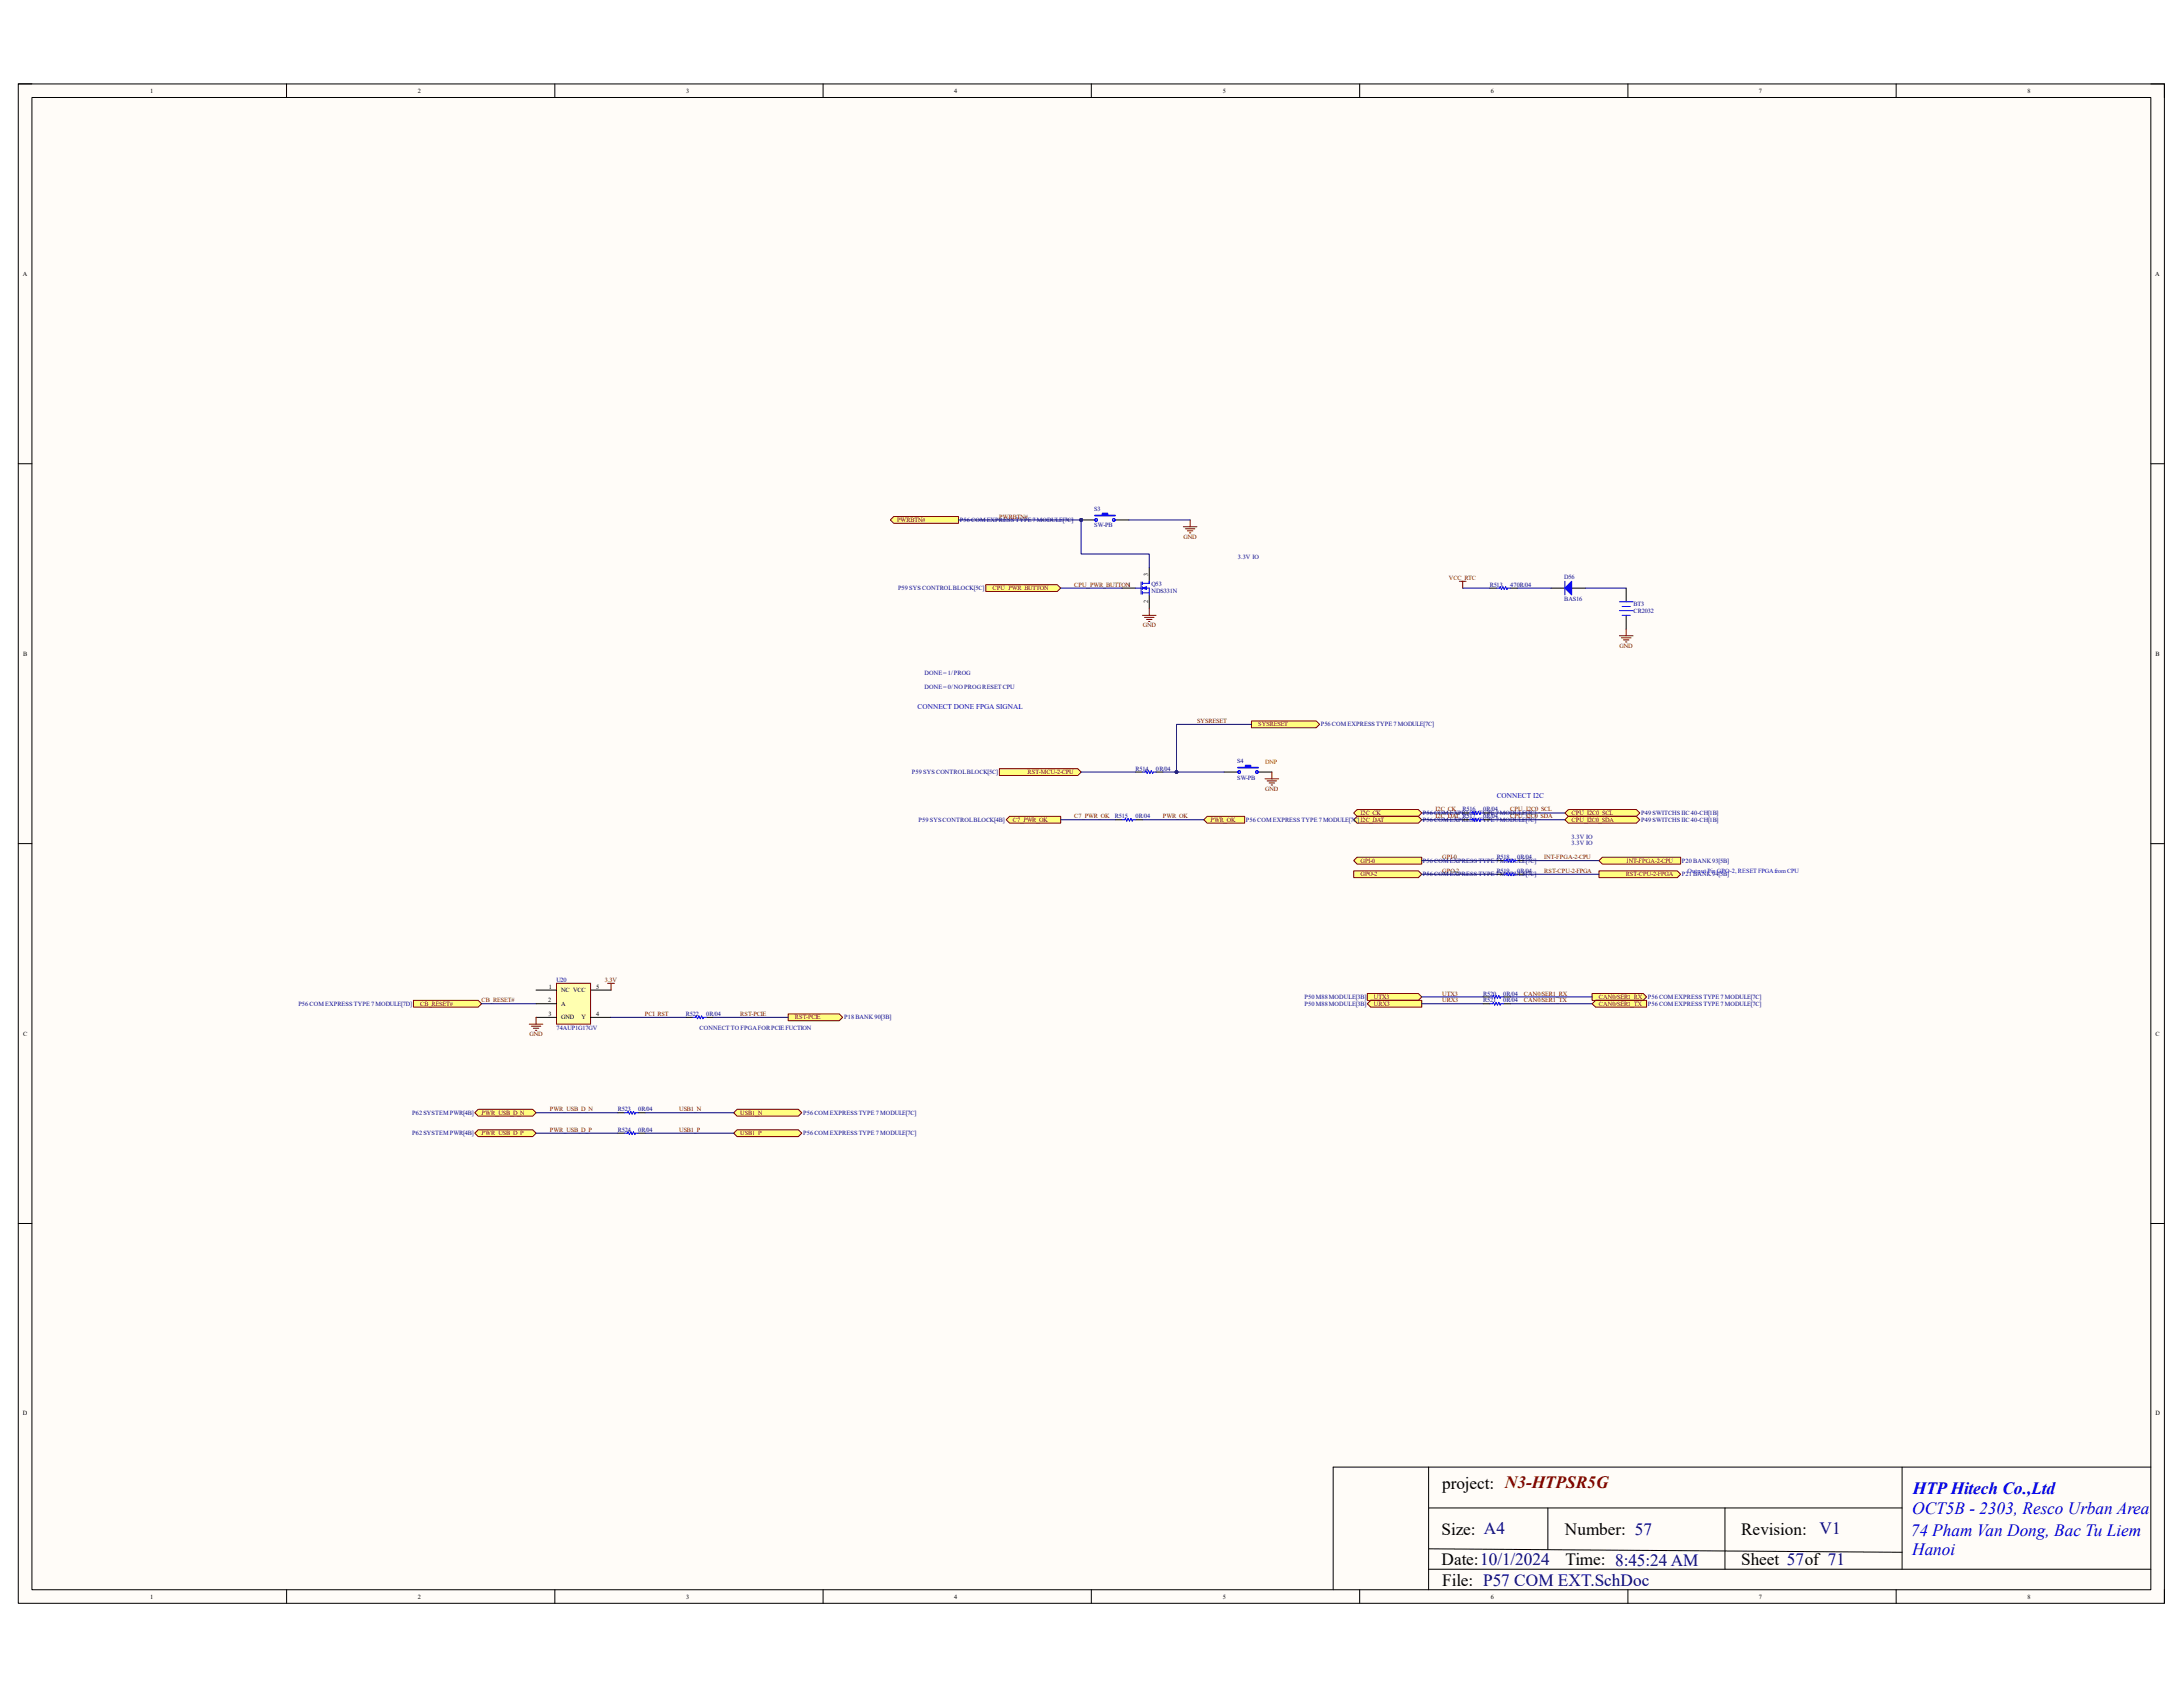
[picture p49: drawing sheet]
<svg xmlns="http://www.w3.org/2000/svg" width="279mm" height="216mm" viewBox="0 0 279 216" stroke-linecap="round" stroke-linejoin="round" font-family="sans-serif">
<defs><g id="words">
<g font-size="2.2">
<text x="184.6" y="190.6">project: N3-HTPSR5G</text>
<text x="184.5" y="196.4">Size: A4</text>
<text x="200.3" y="196.4">Number: 57</text>
<text x="222.8" y="196.4">Revision:</text>
<text x="184.5" y="200.3">Date:10/1/2024</text>
<text x="184.6" y="202.9">File: P57 COM EXT.SchDoc</text>
<text x="200.4" y="200.3">Time: 8:45:24 AM</text>
<text x="222.8" y="200.3">Sheet 57of 71</text>
</g>
<g font-size="2.2" fill="#00f">
<text x="244.8" y="191.2">HTP Hitech Co.,Ltd</text>
<text x="244.6" y="196.5">74 Pham Van Dong, Bac Tu Liem</text>
<text x="244.7" y="193.8">OCT5B - 2303, Resco Urban Area</text>
<text x="244.7" y="199.1">Hanoi</text>
</g>
<text font-size="2.2" fill="#000080" x="232.9" y="196.3">V1</text>
<g font-size=".9" fill="#00f">
<text x="117.4" y="90.8">CONNECT DONE FPGA SIGNAL</text>
<text x="191.6" y="102.1">CONNECT I2C</text>
</g>
<g font-size=".8">
<text x="19.2" y="11.9">1</text>
<text x="53.5" y="11.9">2</text>
<text x="87.8" y="11.9">3</text>
<text x="122.1" y="11.9">4</text>
<text x="156.5" y="11.9">5</text>
<text x="190.8" y="11.9">6</text>
<text x="225.1" y="11.9">7</text>
<text x="259.5" y="11.9">8</text>
<text x="2.9" y="35.3">A</text>
<text x="275.8" y="35.3">A</text>
<text x="146.9" y="77.2" transform="rotate(-90 146.9 77.2)">2</text>
<text x="146.9" y="73.7" transform="rotate(-90 146.9 73.7)">3</text>
<text x="3" y="83.9">B</text>
<text x="275.9" y="83.9">B</text>
<text x="70.1" y="128.3">2</text>
<text x="70.2" y="130">3</text>
<text x="70.2" y="126.5">1</text>
<text x="71.8" y="127">NC VCC</text>
<text x="71.8" y="128.7">A</text>
<text x="71.8" y="130.5">GND</text>
<text x="74.4" y="130.5">Y</text>
<text x="76.3" y="130">4</text>
<text x="76.3" y="126.5">5</text>
<text x="3" y="132.5">C</text>
<text x="275.9" y="132.5">C</text>
<text x="2.9" y="181.1">D</text>
<text x="275.9" y="181.1">D</text>
<text x="19.2" y="204.6">1</text>
<text x="53.5" y="204.6">2</text>
<text x="87.8" y="204.6">3</text>
<text x="122.1" y="204.6">4</text>
<text x="156.5" y="204.6">5</text>
<text x="190.8" y="204.6">6</text>
<text x="225.1" y="204.6">7</text>
<text x="259.5" y="204.6">8</text>
</g>
<g font-size=".8" fill="#000080">
<text x="140" y="65.4">S3</text>
<text x="122.9" y="66.8">P56 COM EXPRESS TYPE 7 MODULE[7C]</text>
<text x="140" y="67.5">SW-PB</text>
<text x="158.4" y="71.6">3.3V IO</text>
<text x="114.9" y="75.5">P59 SYS CONTROL BLOCK[5C]</text>
<text x="147.4" y="75">Q53</text>
<text x="147.4" y="75.9">NDS331N</text>
<text x="190.7" y="75.1">R513</text>
<text x="193.3" y="75.1">470R/04</text>
<text x="200.2" y="74.1">D56</text>
<text x="200.2" y="76.9">BAS16</text>
<text x="209.1" y="77.6">BT3</text>
<text x="209.1" y="78.5">CR2032</text>
<text x="118.3" y="86.4">DONE = 1/ PROG</text>
<text x="118.3" y="88.2">DONE = 0/ NO PROG RESET CPU</text>
<text x="169" y="93">P56 COM EXPRESS TYPE 7 MODULE[7C]</text>
<text x="116.7" y="99.1">P59 SYS CONTROL BLOCK[5C]</text>
<text x="145.3" y="98.6">R514</text>
<text x="148" y="98.6">0R/04</text>
<text x="158.3" y="97.7">S4</text>
<text x="158.3" y="99.8">SW-PB</text>
<text x="117.6" y="105.2">P59 SYS CONTROL BLOCK[4B]</text>
<text x="142.7" y="104.7">R515</text>
<text x="145.3" y="104.7">0R/04</text>
<text x="159.5" y="105.2">P56 COM EXPRESS TYPE 7 MODULE[7C]I2C_DAT</text>
<text x="182.1" y="104.3">P56 COM EXPRESS TYPE 7 MODULE[7C]</text>
<text x="182.1" y="105.2">P56 COM EXPRESS TYPE 7 MODULE[7C]</text>
<text x="187.2" y="103.8">R516</text>
<text x="189.8" y="103.8">0R/04</text>
<text x="189.8" y="104.7">0R/04</text>
<text x="201.1" y="107.4">3.3V IO</text>
<text x="210.1" y="104.3">P49 SWITCHS IIC 40-CH[1B]</text>
<text x="210.1" y="105.2">P49 SWITCHS IIC 40-CH[1B]</text>
<text x="182.1" y="112.1">P56 COM EXPRESS TYPE 7 MODULE[7C]</text>
<text x="182.1" y="110.4">P56 COM EXPRESS TYPE 7 MODULE[7C]</text>
<text x="191.6" y="110">R518</text>
<text x="191.6" y="111.7">R519</text>
<text x="194.2" y="110">0R/04</text>
<text x="194.2" y="111.7">0R/04</text>
<text x="201.1" y="108.2">3.3V IO</text>
<text x="215.3" y="112.1">P21 BANK 94[5B]</text>
<text x="215.3" y="110.4">P20 BANK 93[5B]</text>
<text x="71.2" y="125.6">U20</text>
<text x="38.2" y="128.7">P56 COM EXPRESS TYPE 7 MODULE[7D]</text>
<text x="71.2" y="131.8">74AUP1G17GV</text>
<text x="87.8" y="130">R522</text>
<text x="89.5" y="131.8">CONNECT TO FPGA FOR PCIE FUCTION</text>
<text x="90.4" y="130">0R/04</text>
<text x="108" y="130.5">P18 BANK 90[3B]</text>
<text x="167" y="127.8">P50 M88 MODULE[3B]</text>
<text x="167" y="128.7">P50 M88 MODULE[3B]</text>
<text x="189.8" y="127.4">R520</text>
<text x="189.8" y="128.3">R521</text>
<text x="192.4" y="127.4">0R/04</text>
<text x="192.4" y="128.3">0R/04</text>
<text x="210.9" y="127.8">P56 COM EXPRESS TYPE 7 MODULE[7C]</text>
<text x="210.9" y="128.7">P56 COM EXPRESS TYPE 7 MODULE[7C]</text>
<text x="52.7" y="142.7">P62 SYSTEM PWR[4B]</text>
<text x="79.1" y="142.2">R523</text>
<text x="81.7" y="142.2">0R/04</text>
<text x="102.8" y="142.7">P56 COM EXPRESS TYPE 7 MODULE[7C]</text>
<text x="52.7" y="145.3">P62 SYSTEM PWR[4B]</text>
<text x="79.1" y="144.9">R524</text>
<text x="81.7" y="144.9">0R/04</text>
<text x="102.8" y="145.3">P56 COM EXPRESS TYPE 7 MODULE[7C]</text>
</g>
<g font-size=".8" fill="#800000">
<text x="114.8" y="66.8">PWRBTN#</text>
<text x="127.9" y="66.4">PWRBTN#</text>
<text x="151.5" y="69">GND</text>
<text x="127" y="75.5">CPU_PWR_BUTTON</text>
<text x="137.5" y="75.1">CPU_PWR_BUTTON1</text>
<text x="185.4" y="74.2">VCC_RTC</text>
<text x="146.3" y="80.3">GND</text>
<text x="207.3" y="82.9">GND</text>
<text x="153.2" y="92.5">SYSRESET</text>
<text x="161" y="93">SYSRESET</text>
<text x="131.5" y="99.1">RST-MCU-2-CPU</text>
<text x="161.9" y="101.3">GND</text>
<text x="129.6" y="105.2">C7_PWR_OK</text>
<text x="137.5" y="104.7">C7_PWR_OK</text>
<text x="148.8" y="104.7">PWR_OK</text>
<text x="154.9" y="105.2">PWR_OK</text>
<text x="174.1" y="104.3">I2C_CK</text>
<text x="183.7" y="104.7">I2C_DAT R517</text>
<text x="183.7" y="103.8">I2C_CK</text>
<text x="193.3" y="104.7">CPU_I2C0_SDA</text>
<text x="193.3" y="103.8">CPU_I2C0_SCL</text>
<text x="201.1" y="104.3">CPU_I2C0_SCL</text>
<text x="201.1" y="105.2">CPU_I2C0_SDA</text>
<text x="174.1" y="112.1">GPO-2</text>
<text x="174.1" y="110.4">GPI-0</text>
<text x="184.6" y="110">GPI-0</text>
<text x="184.6" y="111.7">GPO-2</text>
<text x="197.7" y="111.7">RST-CPU-2-FPGA</text>
<text x="197.7" y="110">INT-FPGA-2-CPU</text>
<text x="208.1" y="112.1">RST-CPU-2-FPGA</text>
<text x="208.2" y="110.4">INT-FPGA-2-CPU</text>
<text x="77.4" y="125.6">3.3V</text>
<text x="53.8" y="128.7">CB_RESET#</text>
<text x="61.6" y="128.3">CB_RESET#</text>
<text x="82.5" y="130">PCI_RST</text>
<text x="94.7" y="130">RST-PCIE</text>
<text x="101.7" y="130.5">RST-PCIE</text>
<text x="175.9" y="127.8">UTX3</text>
<text x="175.9" y="128.7">URX3</text>
<text x="184.6" y="127.4">UTX3</text>
<text x="184.6" y="128.3">URX3</text>
<text x="195" y="128.3">CAN0/SER1_TX</text>
<text x="195" y="127.4">CAN0/SER1_RX</text>
<text x="204.6" y="127.8">CAN0/SER1_RX</text>
<text x="204.6" y="128.7">CAN0/SER1_TX</text>
<text x="67.8" y="132.6">GND</text>
<text x="61.6" y="142.7">PWR_USB_D_N</text>
<text x="70.4" y="142.2">PWR_USB_D_N</text>
<text x="86.9" y="142.2">USB1_N</text>
<text x="94.7" y="142.7">USB1_N</text>
<text x="61.6" y="145.3">PWR_USB_D_P</text>
<text x="70.4" y="144.9">PWR_USB_D_P</text>
<text x="86.9" y="144.9">USB1_P</text>
<text x="94.7" y="145.3">USB1_P</text>
</g>
<text font-size=".8" fill="#f00" x="161.9" y="97.7">DNP</text>
<text font-size=".8" fill="#00f" x="216" y="111.7">Output Pin GPO-2, RESET FPGA from CPU</text>
</g></defs>
<path d="M2.3 10.7h274.7v194.5h-274.7z" fill-rule="evenodd" fill="#fffcf8"/>
<path d="M2.3 10.7h274.7v194.5h-274.7z" fill="none" stroke="#000" stroke-width=".13"/>
<path d="M4.1 12.5h271.2v191h-271.2z" fill-rule="evenodd" fill="#fffcf8"/>
<g fill="none" stroke="#000" stroke-width=".13">
<path d="M2.3 10.7h1.8M4.1 12.5h271.2v191h-271.2zM36.7 10.7v1.8M71 10.7v1.8M105.3 10.7v1.8M139.7 10.7v1.8M174 10.7v1.8M208.4 10.7v1.8M242.7 10.7v1.8M275.3 10.7h1.7v1.8M2.3 59.3h1.8M275.3 59.4h1.7"/>
<path d="M2.3 108h1.8M275.3 108h1.7M2.3 156.6h1.8M275.3 156.6h1.7M182.8 187.8v15.7M182.8 193h60.6M182.8 198.2l60.6 .5M198.1 193v5.3M220.8 193v7.8M243.4 187.8v13M275.3 187.8h-104.7v15.7M36.7 203.5v1.7"/>
<path d="M71 203.5v1.7M105.3 203.5v1.7M139.7 203.5v1.7M174 203.5v1.7M182.8 200.8h92.5M208.4 203.5v1.7M242.7 203.5v1.7M277 203.5v1.7"/>
</g>
<path d="M114.4 66.1h8.3v.9h-8.3l-.4-.5z" fill-rule="evenodd" fill="#ffff80"/>
<path d="M114.4 66.1h8.3v.9h-8.3l-.4-.5z" fill="none" stroke="#800000" stroke-width=".13"/>
<path d="M160.2 92.3h8.3l.4 .4-.4 .4h-8.3z" fill-rule="evenodd" fill="#ffff80"/>
<path d="M160.2 92.3h8.3l.4 .4-.4 .4h-8.3z" fill="none" stroke="#800000" stroke-width=".13"/>
<path d="M94.3 142h7.9l.4 .4-.4 .4h-7.9l-.4-.4z" fill-rule="evenodd" fill="#ffff80"/>
<path d="M94.3 142h7.9l.4 .4-.4 .4h-7.9l-.4-.4z" fill="none" stroke="#800000" stroke-width=".13"/>
<path d="M93.9 145l.4-.4h7.9l.4 .4-.4 .5h-7.9z" fill-rule="evenodd" fill="#ffff80"/>
<path d="M93.9 145l.4-.4h7.9l.4 .4-.4 .5h-7.9z" fill="none" stroke="#800000" stroke-width=".13"/>
<path d="M173.7 103.6h7.8l.5 .4-.5 .5h-7.8l-.4-.5z" fill-rule="evenodd" fill="#ffff80"/>
<path d="M173.7 103.6h7.8l.5 .4-.5 .5h-7.8l-.4-.5z" fill="none" stroke="#800000" stroke-width=".13"/>
<path d="M173.7 104.5h7.8l.5 .4-.5 .4h-7.8l-.4-.4z" fill-rule="evenodd" fill="#ffff80"/>
<path d="M173.7 104.5h7.8l.5 .4-.5 .4h-7.8l-.4-.4z" fill="none" stroke="#800000" stroke-width=".13"/>
<circle cx="138.4" cy="66.5" r=".17" fill="#000080"/>
<circle cx="138.4" cy="66.5" r=".17" fill="none" stroke="#000080" stroke-width=".13"/>
<path d="M138.4 66.5h1.7" fill="none" stroke="#000" stroke-width=".13"/>
<circle cx="138.4" cy="66.5" r=".17" fill="#000080"/>
<circle cx="138.4" cy="66.5" r=".17" fill="none" stroke="#000080" stroke-width=".13"/>
<path d="M142.7 66.5h1.8" fill="none" stroke="#000" stroke-width=".13"/>
<path d="M140.1 65.9h1v-.2h.7v.2h.9v.1h-2.6z" fill-rule="evenodd" fill="#00f"/>
<g fill="none" stroke="#00f" stroke-width=".13">
<path d="M140.1 65.9h1v-.2h.7v.2h.9v.1h-2.6zM145.3 75.3h.7M146 74.5v1.5M146.2 74.7h.9M146.2 75.3h.9v.8M146.2 75.9h.9M146.2 74.5v.3M146.2 75.1v.3M146.2 75.7v.3"/>
<circle cx="140.3" cy="66.5" r=".17"/>
<circle cx="142.6" cy="66.5" r=".17"/>
</g>
<path d="M151.5 67.4h1.7M151.7 67.7h1.2M152 67.9h.7M152.2 68.2h.2M152.3 66.5v.9" fill="none" stroke="#800000" stroke-width=".13"/>
<path d="M143.6 75.3h1.7M147.1 72.6v1.8M147.1 76.1v1.8" fill="none" stroke="#000" stroke-width=".13"/>
<path d="M146.2 75.3l.5-.2v.3z" fill="#00f"/>
<path d="M146.2 75.3l.5-.2v.3zM147.1 74.4v.3" fill="none" stroke="#00f" stroke-width=".13"/>
<path d="M146.2 78.8h1.8M146.5 79h1.2M146.7 79.3h.7M147 79.5h.2M147.1 77.9v.9" fill="none" stroke="#800000" stroke-width=".13"/>
<path d="M126.2 74.8h9.1l.5 .5-.5 .4h-9.1z" fill-rule="evenodd" fill="#ffff80"/>
<path d="M126.2 74.8h9.1l.5 .5-.5 .4h-9.1z" fill="none" stroke="#800000" stroke-width=".13"/>
<path d="M198.5 75.3h1.8M201.2 75.3h1.7M208.1 75.3v1.7M208.1 78.8v1.7M187.2 104h.9M187.2 104.9h.9M189.8 104h.9M189.8 104.9h.9M191.6 110.1h.8M191.6 111.9h.8M194.2 110.1h.9M194.2 111.9h.9" fill="none" stroke="#000" stroke-width=".13"/>
<path d="M207.3 78.1h1.7M207.3 77h1.7M207.6 77.6h1.1M207.6 78.8h1.1M188.1 104h.3l.1-.1 .2 .3 .2-.3 .1 .3 .2-.3 .2 .3 .1-.2h.3M188.1 104.9h.3l.1-.2 .2 .4 .2-.4 .1 .4 .2-.4 .2 .4 .1-.2h.3M192.4 111.9h.4l.1-.2 .2 .4 .1-.4 .2 .4 .2-.4 .1 .4 .1-.2h.4M192.4 110.1h.4l.1-.1 .2 .3 .1-.3 .2 .3 .2-.3 .1 .3 .1-.2h.4" fill="none" stroke="#00f" stroke-width=".13"/>
<path d="M201.2 74.4v1.7l-.9-.8z" fill="#00f"/>
<path d="M191.6 75.3h.3l.1-.2 .2 .3 .2-.3 .1 .3 .2-.3 .2 .3 .1-.1h.3M200.3 74.4v1.7M201.2 74.4v1.7l-.9-.8z" fill="none" stroke="#00f" stroke-width=".13"/>
<path d="M190.7 75.3h.9M193.3 75.3h.9" fill="none" stroke="#000" stroke-width=".13"/>
<path d="M186.8 74.4h.8M187.2 74.4v.9M207.3 81.4h1.7M207.5 81.6h1.2M207.8 81.9h.7M208 82.2h.2M208.1 80.5v.9" fill="none" stroke="#800000" stroke-width=".13"/>
<path d="M71.2 125.8h4.4v5.3h-4.4z" fill-rule="evenodd" fill="#ffffb0"/>
<path d="M67.7 131.1h1.8M68 131.3h1.2M68.3 131.6h.7M68.5 131.9h.2M68.6 130.2v.9M71.2 125.8h4.4v5.3h-4.4zM77.8 125.8h.8M78.2 125.8v.9" fill="none" stroke="#800000" stroke-width=".13"/>
<path d="M68.6 126.7h2.6M68.6 128.5h2.6M68.6 130.2h2.6M75.6 126.7h2.6M75.6 130.2h2.6" fill="none" stroke="#000" stroke-width=".13"/>
<path d="M52.9 128h8.3l.4 .5-.4 .4h-8.3z" fill-rule="evenodd" fill="#ffff80"/>
<path d="M52.9 128h8.3l.4 .5-.4 .4h-8.3z" fill="none" stroke="#800000" stroke-width=".13"/>
<path d="M175 127.1h6.5l.5 .5-.5 .4h-6.5z" fill-rule="evenodd" fill="#ffff80"/>
<path d="M175 127.1h6.5l.5 .5-.5 .4h-6.5z" fill="none" stroke="#800000" stroke-width=".13"/>
<path d="M175 128.5l.4-.5h6.6v.9h-6.6z" fill-rule="evenodd" fill="#ffff80"/>
<path d="M175 128.5l.4-.5h6.6v.9h-6.6z" fill="none" stroke="#800000" stroke-width=".13"/>
<path d="M189.8 127.6h.9M189.8 128.5h.9M192.4 127.6h.9M192.4 128.5h.9" fill="none" stroke="#000" stroke-width=".13"/>
<path d="M190.7 127.6h.3l.1-.2 .2 .4 .2-.4 .2 .4 .1-.4 .2 .4 .1-.2h.3M190.7 128.5h.3l.1-.2 .2 .3 .2-.3 .2 .3 .1-.3 .2 .3 .1-.1h.3" fill="none" stroke="#00f" stroke-width=".13"/>
<path d="M200.3 104l.4-.4h8.7l.5 .4-.5 .5h-8.7z" fill-rule="evenodd" fill="#ffff80"/>
<path d="M200.3 104l.4-.4h8.7l.5 .4-.5 .5h-8.7z" fill="none" stroke="#800000" stroke-width=".13"/>
<path d="M200.3 104.9l.4-.4h8.7l.5 .4-.5 .4h-8.7z" fill-rule="evenodd" fill="#ffff80"/>
<path d="M200.3 104.9l.4-.4h8.7l.5 .4-.5 .4h-8.7z" fill="none" stroke="#800000" stroke-width=".13"/>
<path d="M203.8 127.1h6.5l.4 .5-.4 .4h-6.5z" fill-rule="evenodd" fill="#ffff80"/>
<path d="M203.8 127.1h6.5l.4 .5-.4 .4h-6.5z" fill="none" stroke="#800000" stroke-width=".13"/>
<path d="M203.8 128.5l.4-.5h6.5v.9h-6.5z" fill-rule="evenodd" fill="#ffff80"/>
<path d="M203.8 128.5l.4-.5h6.5v.9h-6.5z" fill="none" stroke="#800000" stroke-width=".13"/>
<path d="M61.2 142h7l.4 .4-.4 .4h-7l-.4-.4z" fill-rule="evenodd" fill="#ffff80"/>
<path d="M61.2 142h7l.4 .4-.4 .4h-7l-.4-.4z" fill="none" stroke="#800000" stroke-width=".13"/>
<path d="M61.2 144.6h7l.4 .4-.4 .5h-7l-.4-.5z" fill-rule="evenodd" fill="#ffff80"/>
<path d="M61.2 144.6h7l.4 .4-.4 .5h-7l-.4-.5z" fill="none" stroke="#800000" stroke-width=".13"/>
<path d="M79.1 142.4h.8M79.1 145h.8M81.7 142.4h.9M81.7 145h.9" fill="none" stroke="#000" stroke-width=".13"/>
<path d="M79.9 142.4h.4l.1-.2 .2 .4 .1-.4 .2 .4 .2-.4 .2 .4v-.2h.4M79.9 145h.4l.1-.2 .2 .4 .1-.4 .2 .4 .2-.4 .2 .4v-.2h.4" fill="none" stroke="#00f" stroke-width=".13"/>
<path d="M204.6 111.5h10.1l.4 .4-.4 .4h-10.1z" fill-rule="evenodd" fill="#ffff80"/>
<path d="M204.6 111.5h10.1l.4 .4-.4 .4h-10.1z" fill="none" stroke="#800000" stroke-width=".13"/>
<path d="M173.3 111.5h8.2l.5 .4-.5 .4h-8.2z" fill-rule="evenodd" fill="#ffff80"/>
<path d="M173.3 111.5h8.2l.5 .4-.5 .4h-8.2z" fill="none" stroke="#800000" stroke-width=".13"/>
<path d="M173.7 109.7h8.3v.9h-8.3l-.4-.5z" fill-rule="evenodd" fill="#ffff80"/>
<path d="M173.7 109.7h8.3v.9h-8.3l-.4-.5z" fill="none" stroke="#800000" stroke-width=".13"/>
<path d="M204.6 110.1l.5-.4h10v.9h-10z" fill-rule="evenodd" fill="#ffff80"/>
<path d="M204.6 110.1l.5-.4h10v.9h-10z" fill="none" stroke="#800000" stroke-width=".13"/>
<path d="M87.8 130.2h.9M90.4 130.2h.9" fill="none" stroke="#000" stroke-width=".13"/>
<path d="M88.7 130.2h.3l.1-.2 .2 .4 .2-.4 .1 .4 .2-.4 .2 .4 .1-.2h.3" fill="none" stroke="#00f" stroke-width=".13"/>
<path d="M100.9 129.8h6.5l.4 .4-.4 .4h-6.5z" fill-rule="evenodd" fill="#ffff80"/>
<path d="M100.9 129.8h6.5l.4 .4-.4 .4h-6.5z" fill="none" stroke="#800000" stroke-width=".13"/>
<path d="M145.3 98.8h.9M148 98.8h.8M142.7 104.9h.9M145.3 104.9h.9" fill="none" stroke="#000" stroke-width=".13"/>
<path d="M146.2 98.8h.4l.1-.2 .1 .4 .2-.4 .2 .4 .2-.4 .1 .4 .1-.2h.4M143.6 104.9h.4v-.2l.2 .4 .2-.4 .2 .4 .1-.4 .2 .4 .1-.2h.3" fill="none" stroke="#00f" stroke-width=".13"/>
<path d="M128.8 104.9l.4-.4h6.6v.8h-6.6z" fill-rule="evenodd" fill="#ffff80"/>
<path d="M128.8 104.9l.4-.4h6.6v.8h-6.6z" fill="none" stroke="#800000" stroke-width=".13"/>
<path d="M154.1 104.9l.4-.4h4.8v.8h-4.8z" fill-rule="evenodd" fill="#ffff80"/>
<path d="M154.1 104.9l.4-.4h4.8v.8h-4.8z" fill="none" stroke="#800000" stroke-width=".13"/>
<path d="M127.9 98.4h10l.5 .4-.5 .4h-10z" fill-rule="evenodd" fill="#ffff80"/>
<path d="M127.9 98.4h10l.5 .4-.5 .4h-10z" fill="none" stroke="#800000" stroke-width=".13"/>
<path d="M156.7 98.8h1.7M161 98.8h1.8" fill="none" stroke="#000" stroke-width=".13"/>
<path d="M158.4 98.2h1v-.3h.7v.3h.9v.1h-2.6z" fill-rule="evenodd" fill="#00f"/>
<g fill="none" stroke="#00f" stroke-width=".13">
<path d="M158.4 98.2h1v-.3h.7v.3h.9v.1h-2.6z"/>
<circle cx="158.6" cy="98.8" r=".17"/>
<circle cx="160.9" cy="98.8" r=".17"/>
</g>
<path d="M161.9 99.7h1.8M162.2 99.9h1.2M162.8 98.8v.9M162.4 100.2h.7M162.7 100.5h.2" fill="none" stroke="#800000" stroke-width=".13"/>
<path d="M122.7 66.5h15.7M195.1 110.1h9.5M61.6 128.5h7M78.2 130.2h9.6M91.3 130.2h9.6M68.6 145h10.5M68.6 142.4h10.5M82.6 145h11.3M82.6 142.4h11.3" fill="none" stroke="#000080" stroke-width=".13"/>
<circle cx="138.4" cy="66.5" r=".17" fill="#000080"/>
<g fill="none" stroke="#000080" stroke-width=".13">
<path d="M135.8 75.3h7.8M138.4 66.5v4.4h8.7v1.7M138.4 98.8h6.9M135.8 104.9h6.9"/>
<circle cx="138.4" cy="66.5" r=".17"/>
</g>
<circle cx="138.4" cy="66.5" r=".17" fill="#000080"/>
<g fill="none" stroke="#000080" stroke-width=".13">
<path d="M144.5 66.5h7.8M148.8 98.8h7.9M146.2 104.9h7.9"/>
<circle cx="138.4" cy="66.5" r=".17"/>
</g>
<circle cx="150.6" cy="98.8" r=".17" fill="#000080"/>
<g fill="none" stroke="#000080" stroke-width=".13">
<path d="M160.2 92.7h-9.6v6.1"/>
<circle cx="150.6" cy="98.8" r=".17"/>
</g>
<circle cx="150.6" cy="98.8" r=".17" fill="#000080"/>
<g fill="none" stroke="#000080" stroke-width=".13">
<path d="M187.2 75.3h3.5M194.2 75.3h4.3M202.9 75.3h5.2M182 111.9h9.6M182 110.1h9.6M182 104.9h5.2M182 104h5.2M190.7 104.9h9.6M190.7 104h9.6M195.1 111.9h9.5M182 128.5h7.8M182 127.6h7.8"/>
<path d="M193.3 128.5h10.5M193.3 127.6h10.5"/>
<circle cx="150.6" cy="98.8" r=".17"/>
</g>
<use href="#words"/>
</svg>
